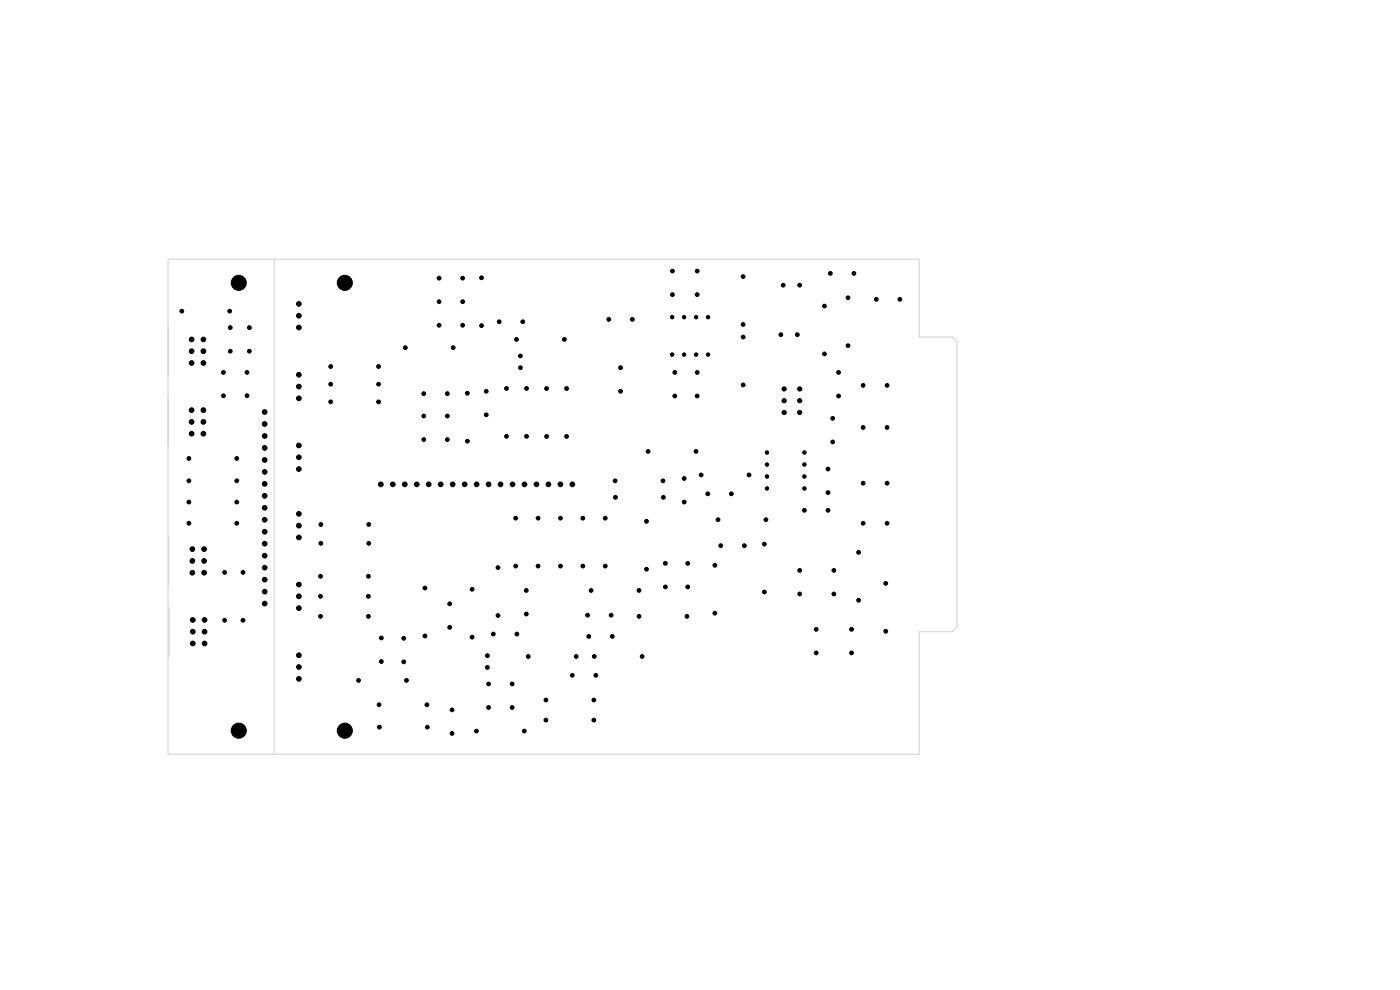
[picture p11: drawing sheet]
<svg xmlns="http://www.w3.org/2000/svg" width="297mm" height="210mm" viewBox="0 0 297 210" stroke-linecap="round" stroke-linejoin="round" font-family="sans-serif">
<path d="M35.6 55h159.4v16.5h7l1 1v60.5l-1 1h-7v26h-159.4zM58.1 55v105M35.8 113.8v10.4M35.9 128.8v10.4" fill="none" stroke="#d0d2cd" stroke-width=".21"/>
<g fill="#000" stroke="#000" stroke-width=".21">
<circle cx="93.1" cy="59" r=".4"/>
<circle cx="98.2" cy="59" r=".4"/>
<circle cx="102.1" cy="58.9" r=".4"/>
<circle cx="142.6" cy="57.5" r=".4"/>
<circle cx="147.9" cy="57.5" r=".4"/>
<circle cx="157.6" cy="58.7" r=".4"/>
<circle cx="176.1" cy="58" r=".4"/>
<circle cx="181.1" cy="58" r=".4"/>
<circle cx="38.6" cy="66" r=".4"/>
<circle cx="40.7" cy="74.5" r=".5"/>
<circle cx="40.7" cy="77" r=".5"/>
<circle cx="40.7" cy="72" r=".5"/>
<circle cx="43.1" cy="74.5" r=".5"/>
<circle cx="43.1" cy="77" r=".5"/>
<circle cx="43.1" cy="72" r=".5"/>
<circle cx="47.4" cy="79" r=".4"/>
<circle cx="48.7" cy="66" r=".4"/>
<circle cx="48.9" cy="74.5" r=".4"/>
<circle cx="48.9" cy="69.5" r=".4"/>
<circle cx="50.6" cy="60" r="1.6"/>
<circle cx="52.4" cy="79" r=".4"/>
<circle cx="52.9" cy="74.5" r=".4"/>
<circle cx="52.9" cy="69.5" r=".4"/>
<circle cx="63.4" cy="67" r=".5"/>
<circle cx="63.4" cy="69.5" r=".5"/>
<circle cx="63.4" cy="79.5" r=".5"/>
<circle cx="63.4" cy="64.5" r=".5"/>
<circle cx="70.1" cy="77.8" r=".4"/>
<circle cx="73.1" cy="60" r="1.6"/>
<circle cx="80.3" cy="77.8" r=".4"/>
<circle cx="86" cy="73.8" r=".4"/>
<circle cx="93.1" cy="69" r=".4"/>
<circle cx="93.1" cy="64" r=".4"/>
<circle cx="96.2" cy="73.8" r=".4"/>
<circle cx="98.2" cy="69" r=".4"/>
<circle cx="98.2" cy="64" r=".4"/>
<circle cx="102.1" cy="69.1" r=".4"/>
<circle cx="105.9" cy="68.3" r=".4"/>
<circle cx="109.6" cy="72" r=".4"/>
<circle cx="110.4" cy="78" r=".4"/>
<circle cx="110.4" cy="75.5" r=".4"/>
<circle cx="110.9" cy="68.3" r=".4"/>
<circle cx="119.7" cy="72" r=".4"/>
<circle cx="129.2" cy="67.7" r=".4"/>
<circle cx="131.6" cy="78" r=".4"/>
<circle cx="134.2" cy="67.7" r=".4"/>
<circle cx="142.6" cy="67.3" r=".36"/>
<circle cx="142.6" cy="75.2" r=".36"/>
<circle cx="142.6" cy="62.5" r=".4"/>
<circle cx="143.1" cy="79" r=".4"/>
<circle cx="145.1" cy="75.2" r=".36"/>
<circle cx="145.1" cy="67.3" r=".36"/>
<circle cx="147.7" cy="75.2" r=".36"/>
<circle cx="147.7" cy="67.3" r=".36"/>
<circle cx="147.9" cy="79" r=".4"/>
<circle cx="147.9" cy="62.5" r=".4"/>
<circle cx="150.2" cy="75.2" r=".36"/>
<circle cx="150.2" cy="67.3" r=".36"/>
<circle cx="157.6" cy="68.8" r=".4"/>
<circle cx="157.6" cy="71.5" r=".4"/>
<circle cx="165.7" cy="71" r=".4"/>
<circle cx="166.2" cy="60.5" r=".4"/>
<circle cx="169.1" cy="71" r=".4"/>
<circle cx="169.7" cy="60.5" r=".4"/>
<circle cx="174.9" cy="64.9" r=".4"/>
<circle cx="174.9" cy="75.1" r=".4"/>
<circle cx="177.9" cy="79" r=".4"/>
<circle cx="179.9" cy="73.3" r=".4"/>
<circle cx="179.9" cy="63.2" r=".4"/>
<circle cx="185.9" cy="63.5" r=".4"/>
<circle cx="190.9" cy="63.5" r=".4"/>
<circle cx="40.1" cy="97.3" r=".4"/>
<circle cx="40.7" cy="92" r=".5"/>
<circle cx="40.7" cy="89.5" r=".5"/>
<circle cx="40.7" cy="87" r=".5"/>
<circle cx="43.1" cy="92" r=".5"/>
<circle cx="43.1" cy="89.5" r=".5"/>
<circle cx="43.1" cy="87" r=".5"/>
<circle cx="47.4" cy="84" r=".4"/>
<circle cx="50.2" cy="97.3" r=".4"/>
<circle cx="52.4" cy="84" r=".4"/>
<circle cx="56.1" cy="92.5" r=".5"/>
<circle cx="56.1" cy="89.9" r=".5"/>
<circle cx="56.1" cy="97.6" r=".5"/>
<circle cx="56.1" cy="95" r=".5"/>
<circle cx="56.1" cy="87.4" r=".5"/>
<circle cx="63.4" cy="97" r=".5"/>
<circle cx="63.4" cy="94.5" r=".5"/>
<circle cx="63.4" cy="84.5" r=".5"/>
<circle cx="63.4" cy="99.5" r=".5"/>
<circle cx="63.4" cy="82" r=".5"/>
<circle cx="70.1" cy="85.3" r=".4"/>
<circle cx="70.1" cy="81.5" r=".4"/>
<circle cx="80.3" cy="85.3" r=".4"/>
<circle cx="80.3" cy="81.5" r=".4"/>
<circle cx="89.9" cy="83.5" r=".4"/>
<circle cx="89.9" cy="93.3" r=".4"/>
<circle cx="89.9" cy="88.3" r=".4"/>
<circle cx="94.9" cy="83.5" r=".4"/>
<circle cx="94.9" cy="93.3" r=".4"/>
<circle cx="94.9" cy="88.3" r=".4"/>
<circle cx="99.2" cy="93.6" r=".4"/>
<circle cx="99.2" cy="83.4" r=".4"/>
<circle cx="103.2" cy="88" r=".4"/>
<circle cx="103.2" cy="83" r=".4"/>
<circle cx="107.4" cy="82.4" r=".4"/>
<circle cx="107.4" cy="92.6" r=".4"/>
<circle cx="111.7" cy="82.4" r=".4"/>
<circle cx="111.7" cy="92.6" r=".4"/>
<circle cx="115.9" cy="82.4" r=".4"/>
<circle cx="115.9" cy="92.6" r=".4"/>
<circle cx="120.2" cy="92.6" r=".4"/>
<circle cx="120.2" cy="82.4" r=".4"/>
<circle cx="131.6" cy="83" r=".4"/>
<circle cx="137.5" cy="95.8" r=".4"/>
<circle cx="143.1" cy="84" r=".4"/>
<circle cx="147.6" cy="95.8" r=".4"/>
<circle cx="147.9" cy="84" r=".4"/>
<circle cx="157.6" cy="81.7" r=".4"/>
<circle cx="162.7" cy="98.5" r=".36"/>
<circle cx="162.7" cy="96" r=".36"/>
<circle cx="166.4" cy="85" r=".45"/>
<circle cx="166.4" cy="87.5" r=".45"/>
<circle cx="166.4" cy="82.5" r=".45"/>
<circle cx="169.7" cy="85" r=".45"/>
<circle cx="169.7" cy="87.5" r=".45"/>
<circle cx="169.7" cy="82.5" r=".45"/>
<circle cx="170.6" cy="98.5" r=".36"/>
<circle cx="170.6" cy="96" r=".36"/>
<circle cx="175.7" cy="99.5" r=".4"/>
<circle cx="176.6" cy="93.8" r=".4"/>
<circle cx="176.6" cy="88.7" r=".4"/>
<circle cx="177.9" cy="84" r=".4"/>
<circle cx="183.1" cy="81.8" r=".4"/>
<circle cx="183.1" cy="90.7" r=".4"/>
<circle cx="188.2" cy="81.8" r=".4"/>
<circle cx="188.2" cy="90.7" r=".4"/>
<circle cx="40.1" cy="106.5" r=".4"/>
<circle cx="40.1" cy="102" r=".4"/>
<circle cx="40.1" cy="111" r=".4"/>
<circle cx="40.8" cy="119" r=".5"/>
<circle cx="40.8" cy="116.5" r=".5"/>
<circle cx="43.3" cy="119" r=".5"/>
<circle cx="43.3" cy="116.5" r=".5"/>
<circle cx="50.2" cy="106.5" r=".4"/>
<circle cx="50.2" cy="102" r=".4"/>
<circle cx="50.2" cy="111" r=".4"/>
<circle cx="56.1" cy="115.3" r=".5"/>
<circle cx="56.1" cy="110.3" r=".5"/>
<circle cx="56.1" cy="117.9" r=".5"/>
<circle cx="56.1" cy="107.7" r=".5"/>
<circle cx="56.1" cy="102.6" r=".5"/>
<circle cx="56.1" cy="105.2" r=".5"/>
<circle cx="56.1" cy="112.8" r=".5"/>
<circle cx="56.1" cy="100.1" r=".5"/>
<circle cx="63.4" cy="114" r=".5"/>
<circle cx="63.4" cy="109" r=".5"/>
<circle cx="63.4" cy="111.5" r=".5"/>
<circle cx="68.1" cy="115.2" r=".4"/>
<circle cx="68.1" cy="111.2" r=".4"/>
<circle cx="78.2" cy="115.2" r=".4"/>
<circle cx="78.2" cy="111.2" r=".4"/>
<circle cx="80.8" cy="102.7" r=".5"/>
<circle cx="83.3" cy="102.7" r=".5"/>
<circle cx="85.9" cy="102.7" r=".5"/>
<circle cx="88.4" cy="102.7" r=".5"/>
<circle cx="90.9" cy="102.7" r=".5"/>
<circle cx="93.5" cy="102.7" r=".5"/>
<circle cx="96" cy="102.7" r=".5"/>
<circle cx="98.6" cy="102.7" r=".5"/>
<circle cx="101.1" cy="102.7" r=".5"/>
<circle cx="103.6" cy="102.7" r=".5"/>
<circle cx="106.2" cy="102.7" r=".5"/>
<circle cx="108.7" cy="102.7" r=".5"/>
<circle cx="109.4" cy="109.9" r=".4"/>
<circle cx="111.3" cy="102.7" r=".5"/>
<circle cx="113.8" cy="102.7" r=".5"/>
<circle cx="114.2" cy="109.9" r=".4"/>
<circle cx="116.3" cy="102.7" r=".5"/>
<circle cx="118.9" cy="102.7" r=".5"/>
<circle cx="118.9" cy="109.9" r=".4"/>
<circle cx="121.4" cy="102.7" r=".5"/>
<circle cx="123.6" cy="109.9" r=".4"/>
<circle cx="128.4" cy="109.9" r=".4"/>
<circle cx="130.5" cy="102" r=".4"/>
<circle cx="130.6" cy="105.5" r=".4"/>
<circle cx="137.2" cy="110.6" r=".4"/>
<circle cx="140.6" cy="102" r=".4"/>
<circle cx="140.7" cy="105.5" r=".4"/>
<circle cx="141.1" cy="119.5" r=".4"/>
<circle cx="145.1" cy="106.5" r=".4"/>
<circle cx="145.2" cy="101.5" r=".4"/>
<circle cx="145.9" cy="119.5" r=".4"/>
<circle cx="148.7" cy="100.8" r=".4"/>
<circle cx="150.1" cy="104.8" r=".4"/>
<circle cx="151.6" cy="119.9" r=".4"/>
<circle cx="152.3" cy="110.2" r=".4"/>
<circle cx="152.9" cy="115.8" r=".4"/>
<circle cx="155.1" cy="104.8" r=".4"/>
<circle cx="157.9" cy="115.8" r=".4"/>
<circle cx="158.9" cy="100.8" r=".4"/>
<circle cx="162.1" cy="115.4" r=".4"/>
<circle cx="162.5" cy="110.2" r=".4"/>
<circle cx="162.7" cy="101.1" r=".36"/>
<circle cx="162.7" cy="103.6" r=".36"/>
<circle cx="170.6" cy="103.6" r=".36"/>
<circle cx="170.6" cy="101.1" r=".36"/>
<circle cx="170.7" cy="108.2" r=".4"/>
<circle cx="175.6" cy="104.5" r=".4"/>
<circle cx="175.7" cy="108.2" r=".4"/>
<circle cx="182.1" cy="117.2" r=".4"/>
<circle cx="183.1" cy="102.5" r=".4"/>
<circle cx="183.1" cy="111" r=".4"/>
<circle cx="188.2" cy="102.5" r=".4"/>
<circle cx="188.2" cy="111" r=".4"/>
<circle cx="40.8" cy="121.5" r=".5"/>
<circle cx="40.9" cy="134" r=".5"/>
<circle cx="40.9" cy="136.5" r=".5"/>
<circle cx="40.9" cy="131.5" r=".5"/>
<circle cx="43.3" cy="121.5" r=".5"/>
<circle cx="43.4" cy="134" r=".5"/>
<circle cx="43.4" cy="136.5" r=".5"/>
<circle cx="43.4" cy="131.5" r=".5"/>
<circle cx="47.6" cy="131.6" r=".4"/>
<circle cx="47.6" cy="121.4" r=".4"/>
<circle cx="51.6" cy="121.4" r=".4"/>
<circle cx="51.6" cy="131.6" r=".4"/>
<circle cx="56.1" cy="125.5" r=".5"/>
<circle cx="56.1" cy="120.4" r=".5"/>
<circle cx="56.1" cy="123" r=".5"/>
<circle cx="56.1" cy="128" r=".5"/>
<circle cx="63.4" cy="124" r=".5"/>
<circle cx="63.4" cy="139" r=".5"/>
<circle cx="63.4" cy="129" r=".5"/>
<circle cx="63.4" cy="126.5" r=".5"/>
<circle cx="68" cy="126.5" r=".4"/>
<circle cx="68" cy="122.2" r=".4"/>
<circle cx="68" cy="130.8" r=".4"/>
<circle cx="78.1" cy="126.5" r=".4"/>
<circle cx="78.1" cy="122.2" r=".4"/>
<circle cx="78.1" cy="130.8" r=".4"/>
<circle cx="80.9" cy="135.3" r=".4"/>
<circle cx="85.7" cy="135.4" r=".4"/>
<circle cx="90.1" cy="134.9" r=".4"/>
<circle cx="90.1" cy="124.8" r=".4"/>
<circle cx="95.4" cy="128.1" r=".4"/>
<circle cx="95.4" cy="133.1" r=".4"/>
<circle cx="100.2" cy="125" r=".4"/>
<circle cx="100.2" cy="135.2" r=".4"/>
<circle cx="103.4" cy="139.1" r=".4"/>
<circle cx="104.6" cy="134.5" r=".4"/>
<circle cx="105.7" cy="130.6" r=".4"/>
<circle cx="105.7" cy="120.4" r=".4"/>
<circle cx="109.4" cy="120.1" r=".4"/>
<circle cx="109.6" cy="134.5" r=".4"/>
<circle cx="111.6" cy="125.2" r=".4"/>
<circle cx="111.6" cy="130.2" r=".4"/>
<circle cx="112.1" cy="139.3" r=".4"/>
<circle cx="114.2" cy="120.1" r=".4"/>
<circle cx="118.9" cy="120.1" r=".4"/>
<circle cx="122.2" cy="139.3" r=".4"/>
<circle cx="123.6" cy="120.1" r=".4"/>
<circle cx="124.6" cy="130.5" r=".4"/>
<circle cx="124.9" cy="135" r=".4"/>
<circle cx="125.4" cy="125.2" r=".4"/>
<circle cx="126.1" cy="139.3" r=".4"/>
<circle cx="128.4" cy="120.1" r=".4"/>
<circle cx="129.6" cy="130.5" r=".4"/>
<circle cx="129.9" cy="135" r=".4"/>
<circle cx="135.6" cy="125.2" r=".4"/>
<circle cx="135.6" cy="130.8" r=".4"/>
<circle cx="136.2" cy="139.3" r=".4"/>
<circle cx="137.2" cy="120.8" r=".4"/>
<circle cx="141.1" cy="124.5" r=".4"/>
<circle cx="145.7" cy="130.8" r=".4"/>
<circle cx="145.9" cy="124.5" r=".4"/>
<circle cx="151.6" cy="130.1" r=".4"/>
<circle cx="162.1" cy="125.6" r=".4"/>
<circle cx="169.7" cy="126" r=".4"/>
<circle cx="169.7" cy="121" r=".4"/>
<circle cx="173.1" cy="133.5" r=".4"/>
<circle cx="173.1" cy="138.5" r=".4"/>
<circle cx="176.9" cy="126" r=".4"/>
<circle cx="176.9" cy="121" r=".4"/>
<circle cx="180.6" cy="138.5" r=".4"/>
<circle cx="180.6" cy="133.5" r=".4"/>
<circle cx="182.1" cy="127.3" r=".4"/>
<circle cx="187.9" cy="123.8" r=".4"/>
<circle cx="187.9" cy="133.9" r=".4"/>
<circle cx="50.6" cy="155" r="1.6"/>
<circle cx="63.4" cy="144" r=".5"/>
<circle cx="63.4" cy="141.5" r=".5"/>
<circle cx="73.1" cy="155" r="1.6"/>
<circle cx="76.1" cy="144.3" r=".4"/>
<circle cx="80.4" cy="149.5" r=".4"/>
<circle cx="80.5" cy="154.3" r=".4"/>
<circle cx="80.9" cy="140.3" r=".4"/>
<circle cx="85.7" cy="140.4" r=".4"/>
<circle cx="86.2" cy="144.3" r=".4"/>
<circle cx="90.6" cy="149.5" r=".4"/>
<circle cx="90.6" cy="154.3" r=".4"/>
<circle cx="95.9" cy="155.6" r=".4"/>
<circle cx="95.9" cy="150.6" r=".4"/>
<circle cx="101.1" cy="155.1" r=".4"/>
<circle cx="103.4" cy="141.6" r=".4"/>
<circle cx="103.7" cy="150.1" r=".4"/>
<circle cx="103.7" cy="145.1" r=".4"/>
<circle cx="108.7" cy="145.1" r=".4"/>
<circle cx="108.7" cy="150.1" r=".4"/>
<circle cx="111.2" cy="155.1" r=".4"/>
<circle cx="115.8" cy="148.5" r=".4"/>
<circle cx="115.8" cy="152.8" r=".4"/>
<circle cx="121.4" cy="143.3" r=".4"/>
<circle cx="126" cy="148.5" r=".4"/>
<circle cx="126" cy="152.8" r=".4"/>
<circle cx="126.4" cy="143.3" r=".4"/>
</g>
</svg>
